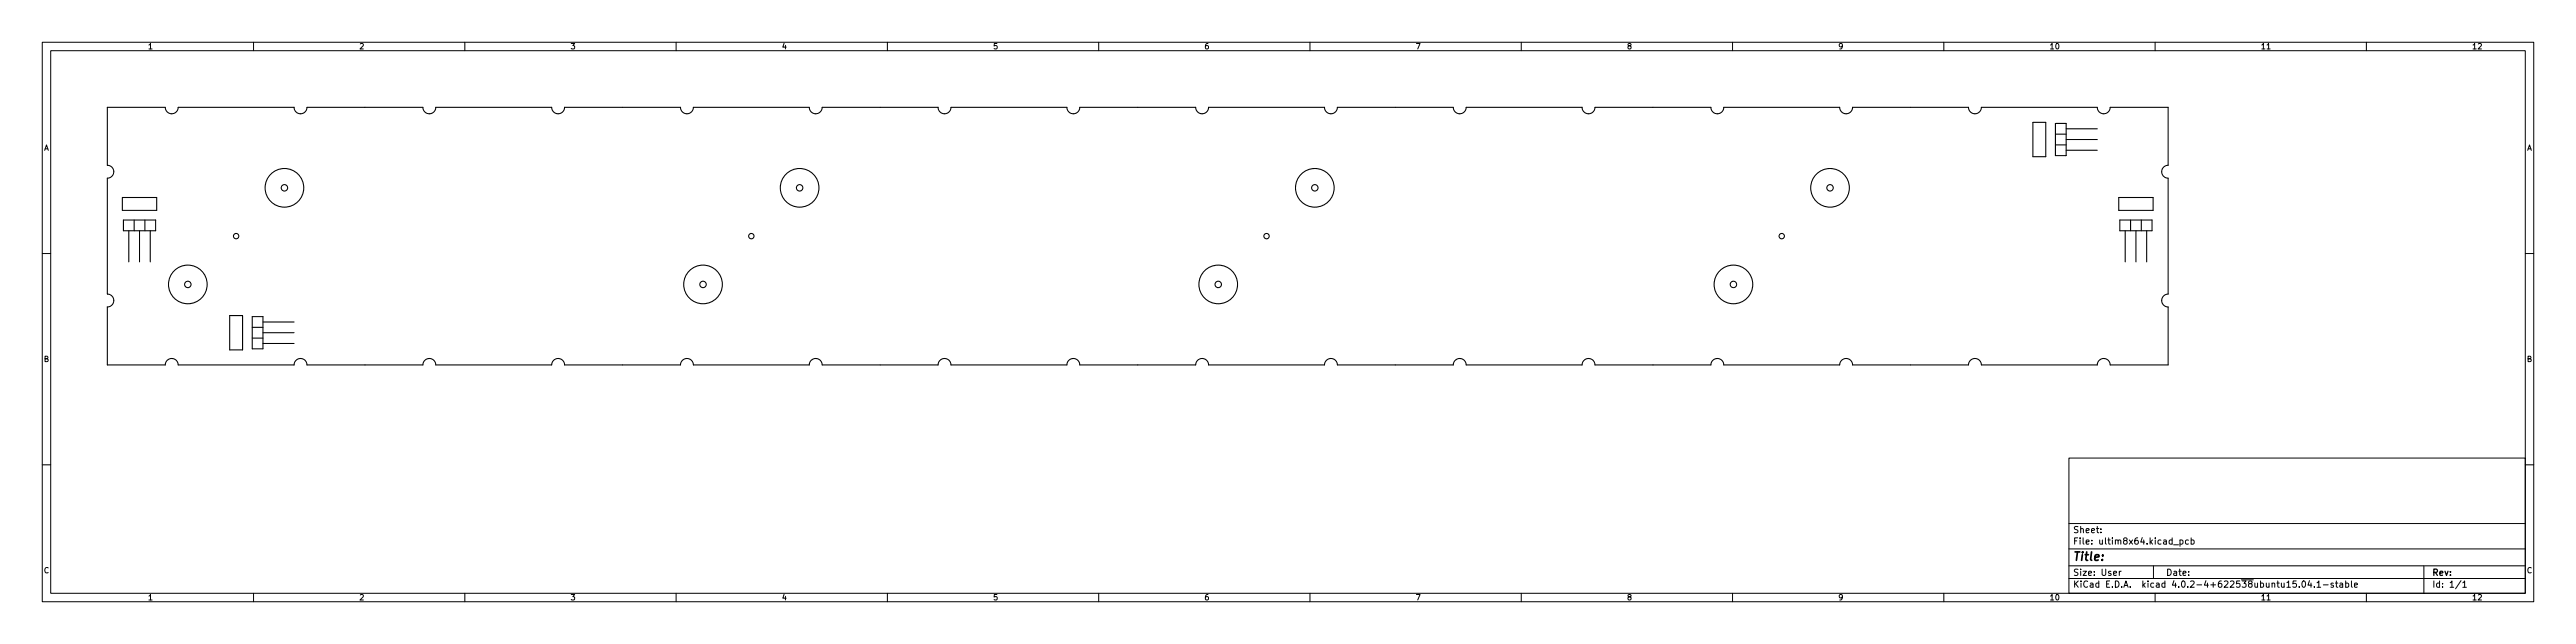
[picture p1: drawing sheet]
<svg xmlns="http://www.w3.org/2000/svg" width="610mm" height="152mm" viewBox="0 0 610 152" stroke-linecap="round" stroke-linejoin="round" font-family="sans-serif">
<defs><g id="words">
<text font-size="2.8" x="490.6" y="132.7">Title:</text>
<g font-size="2.1">
<text x="490.6" y="128.9">File: ultim8x64.kicad_pcb</text>
<text x="490.6" y="126.2">Sheet:</text>
<text x="490.6" y="136.2">Size: User</text>
<text x="512.6" y="136.2">Date:</text>
<text x="575.6" y="136.2">Rev:</text>
<text x="490.6" y="139">KiCad E.D.A. kicad 4.0.2-4+622538ubuntu15.04.1-stable</text>
<text x="575.6" y="139">Id: 1/1</text>
</g>
<g font-size="1.8">
<text x="35" y="11.6">1</text>
<text x="85" y="11.6">2</text>
<text x="135" y="11.6">3</text>
<text x="185" y="11.6">4</text>
<text x="235" y="11.6">5</text>
<text x="285" y="11.6">6</text>
<text x="335" y="11.6">7</text>
<text x="385" y="11.6">8</text>
<text x="435" y="11.6">9</text>
<text x="485" y="11.6">10</text>
<text x="535" y="11.6">11</text>
<text x="585" y="11.6">12</text>
<text x="10.3" y="35.6">A</text>
<text x="597.9" y="35.6">A</text>
<text x="10.3" y="85.7">B</text>
<text x="597.9" y="85.7">B</text>
<text x="10.3" y="135.6">C</text>
<text x="597.9" y="135.6">C</text>
<text x="35" y="142.1">1</text>
<text x="85" y="142.1">2</text>
<text x="135" y="142.1">3</text>
<text x="185" y="142.1">4</text>
<text x="235" y="142.1">5</text>
<text x="285" y="142.1">6</text>
<text x="335" y="142.1">7</text>
<text x="385" y="142.1">8</text>
<text x="435" y="142.1">9</text>
<text x="485" y="142.1">10</text>
<text x="535" y="142.1">11</text>
<text x="585" y="142.1">12</text>
</g>
</g></defs>
<g fill="none" stroke="#000" stroke-width=".24">
<path d="M10 10h589.6v132.4h-589.6zM12 12h585.6v128.4h-585.6zM60 10v2M110 10v2M160 10v2M210 10v2M260 10v2M310 10v2M360 10v2M410 10v2M460 10v2M510 10v2"/>
<path d="M560 10v2M10 60h2M597.6 60h2M10 110h2M489.6 108.4h108v32h-108zM597.6 110h2M489.6 136.9h108M489.6 133.9h108M489.6 129.9h108M489.6 123.9h108M497.2 125.9v.2M497.2 125.2v.1"/>
<path d="M501.5 135.2v1M502 135.2l-.5 .3M509.6 133.9v3M514.4 128.9h1.1M515.9 127.9l.4-.1 .3 .3-.1 .6h-.6M515.9 127.8v1.5M517.9 127.9l-.4-.1-.3 .3 .1 .6h.6M518.5 127.9l.5-.1 .2 .3-.1 .6h-.6M518.5 127.3v1.5M545 137.5h.1a.8 .8 0 0 1 .5 .7 .8 .8 0 0 1-.5 .8 1 1 0 0 1-.1-1.5zM546.5 137.4l-.3 1.1h.9M546.9 138v1"/>
<path d="M547.7 138.8v.2M548.3 137.9l.4-.4v1.5M548.3 139h.9M549.8 138.4h1.2M552.2 138h-.4l-.2 .2 .1 .2 .5 .1v.4h-.6M552.7 138h.5M552.9 137.5v1.3l.3 .2M553.7 138h.6l.1 1M554.4 138.3l-.5 .1-.2 .2 .2 .4 .5-.1M555.1 138h.4l.3 .3-.1 .6h-.6M555.1 137.5v1.5M556.5 137.5v1.3l.2 .2"/>
<path d="M557.2 138.5l.7-.2-.1-.3h-.4l-.2 .2v.7h.6M573.6 133.9v6.5M582.4 137.4l-1.3 1.9M582.8 137.9l.4-.4v1.5M582.8 139h.9M60 140.4v2M110 140.4v2M160 140.4v2M210 140.4v2M260 140.4v2M310 140.4v2M360 140.4v2"/>
<path d="M410 140.4v2M460 140.4v2M510 140.4v2M560 140.4v2"/>
</g>
<g fill="none" stroke="#000" stroke-width=".25">
<path d="M25.4 25.4h13.7v.1a1.52 1.52 0 0 0 1.6 1.4 1.52 1.52 0 0 0 1.5-1.5h27.4v.1a1.52 1.52 0 0 0 1.6 1.4 1.52 1.52 0 0 0 1.4-1.5h27.5v.1a1.52 1.52 0 0 0 1.6 1.4 1.52 1.52 0 0 0 1.4-1.5h27.5v.1a1.52 1.52 0 0 0 1.5 1.4 1.52 1.52 0 0 0 1.5-1.5h27.4v.1a1.52 1.52 0 0 0 1.6 1.4 1.52 1.52 0 0 0 1.5-1.5h27.4v.1a1.52 1.52 0 0 0 1.6 1.4 1.52 1.52 0 0 0 1.5-1.5h27.4v.1a1.52 1.52 0 0 0 1.6 1.4 1.52 1.52 0 0 0 1.4-1.5h27.5v.1a1.52 1.52 0 0 0 1.6 1.4 1.52 1.52 0 0 0 1.4-1.5h27.5v.1a1.52 1.52 0 0 0 1.5 1.4 1.52 1.52 0 0 0 1.5-1.5h27.4v.1a1.52 1.52 0 0 0 1.6 1.4 1.52 1.52 0 0 0 1.5-1.5h27.4v.1a1.52 1.52 0 0 0 1.6 1.4 1.52 1.52 0 0 0 1.5-1.5h27.4v.1a1.52 1.52 0 0 0 1.6 1.4 1.52 1.52 0 0 0 1.4-1.5h27.5v.1a1.52 1.52 0 0 0 1.6 1.4 1.52 1.52 0 0 0 1.4-1.5h27.5v.1a1.52 1.52 0 0 0 1.5 1.4 1.52 1.52 0 0 0 1.5-1.5h27.4v.1a1.52 1.52 0 0 0 1.6 1.4 1.52 1.52 0 0 0 1.5-1.5h27.4v.1a1.52 1.52 0 0 0 1.6 1.4 1.52 1.52 0 0 0 1.5-1.5h13.7v13.7a1.52 1.52 0 0 0-1.5 1.5 1.52 1.52 0 0 0 1.5 1.6v27.4h-.2a1.52 1.52 0 0 0-1.3 1.6 1.52 1.52 0 0 0 1.5 1.4v13.8h-13.7a1.52 1.52 0 0 0-1.6-1.6 1.52 1.52 0 0 0-1.5 1.6h-27.4v-.2a1.52 1.52 0 0 0-1.6-1.4 1.52 1.52 0 0 0-1.5 1.6h-27.4v-.2a1.52 1.52 0 0 0-1.6-1.4 1.52 1.52 0 0 0-1.4 1.6h-27.5v-.2a1.52 1.52 0 0 0-1.6-1.4 1.52 1.52 0 0 0-1.4 1.6h-27.5v-.2a1.52 1.52 0 0 0-1.5-1.4 1.52 1.52 0 0 0-1.5 1.6h-27.4v-.2a1.52 1.52 0 0 0-1.6-1.4 1.52 1.52 0 0 0-1.5 1.6h-27.4v-.2a1.52 1.52 0 0 0-1.6-1.4 1.52 1.52 0 0 0-1.5 1.6h-27.4v-.2a1.52 1.52 0 0 0-1.6-1.4 1.52 1.52 0 0 0-1.4 1.6h-27.5v-.2a1.52 1.52 0 0 0-1.6-1.4 1.52 1.52 0 0 0-1.4 1.6h-27.5v-.2a1.52 1.52 0 0 0-1.5-1.4 1.52 1.52 0 0 0-1.5 1.6h-27.4v-.2a1.52 1.52 0 0 0-1.6-1.4 1.52 1.52 0 0 0-1.5 1.6h-27.4v-.2a1.52 1.52 0 0 0-1.6-1.4 1.52 1.52 0 0 0-1.5 1.6h-27.4v-.2a1.52 1.52 0 0 0-1.6-1.4 1.52 1.52 0 0 0-1.4 1.6h-27.5v-.2a1.52 1.52 0 0 0-1.6-1.4 1.52 1.52 0 0 0-1.4 1.6h-27.5v-.2a1.52 1.52 0 0 0-1.5-1.4 1.52 1.52 0 0 0-1.5 1.6h-27.4v-.2a1.52 1.52 0 0 0-1.6-1.4 1.52 1.52 0 0 0-1.5 1.6h-13.7v-13.8a1.52 1.52 0 0 0 1.5-1.5 1.52 1.52 0 0 0-1.5-1.5v-27.4h.1a1.52 1.52 0 0 0 1.4-1.6 1.52 1.52 0 0 0-1.5-1.5zM481.1 29h3v8.1h-3zM486.4 34.3h2.5M486.4 31.8h2.5M486.4 29.2h2.5v7.6h-2.5zM488.9 35.6h7.4M488.9 33h7.4M488.9 30.5h7.4M29 46.7h8.1v3.1h-8.1zM29.2 52.1h7.6v2.5h-7.6zM30.5 54.6v7.4M31.7 52.1v2.5"/>
<path d="M33 54.6v7.4M34.3 52.1v2.5M35.6 54.6v7.4M501.4 46.7h8.1v3.1h-8.1zM501.6 52.1h7.7v2.5h-7.7zM502.9 54.6v7.4M504.2 52.1v2.5M505.5 54.6v7.4M506.7 52.1v2.5M508 54.6v7.4M54.4 74.7h3v8.1h-3zM59.7 77.5h2.5"/>
<path d="M59.7 74.9h2.5v7.7h-2.5zM62.2 78.7h7.4M62.2 76.2h7.4M59.7 80h2.5M62.2 81.3h7.4"/>
<circle cx="55.9" cy="55.9" r=".63"/>
<circle cx="67.3" cy="44.5" r="4.6"/>
<circle cx="67.3" cy="44.4" r=".76"/>
<circle cx="177.8" cy="55.9" r=".63"/>
<circle cx="189.2" cy="44.5" r="4.6"/>
<circle cx="189.2" cy="44.4" r=".76"/>
<circle cx="299.7" cy="55.9" r=".63"/>
<circle cx="311.1" cy="44.5" r="4.6"/>
<circle cx="311.2" cy="44.4" r=".76"/>
<circle cx="421.6" cy="55.9" r=".63"/>
<circle cx="433.1" cy="44.5" r="4.6"/>
<circle cx="433.1" cy="44.4" r=".76"/>
<circle cx="44.4" cy="67.3" r="4.6"/>
<circle cx="44.4" cy="67.3" r=".76"/>
<circle cx="166.4" cy="67.3" r="4.6"/>
<circle cx="166.4" cy="67.3" r=".76"/>
<circle cx="288.3" cy="67.3" r="4.6"/>
<circle cx="288.3" cy="67.3" r=".76"/>
<circle cx="410.2" cy="67.3" r="4.6"/>
<circle cx="410.2" cy="67.3" r=".76"/>
</g>
<use href="#words"/>
</svg>
